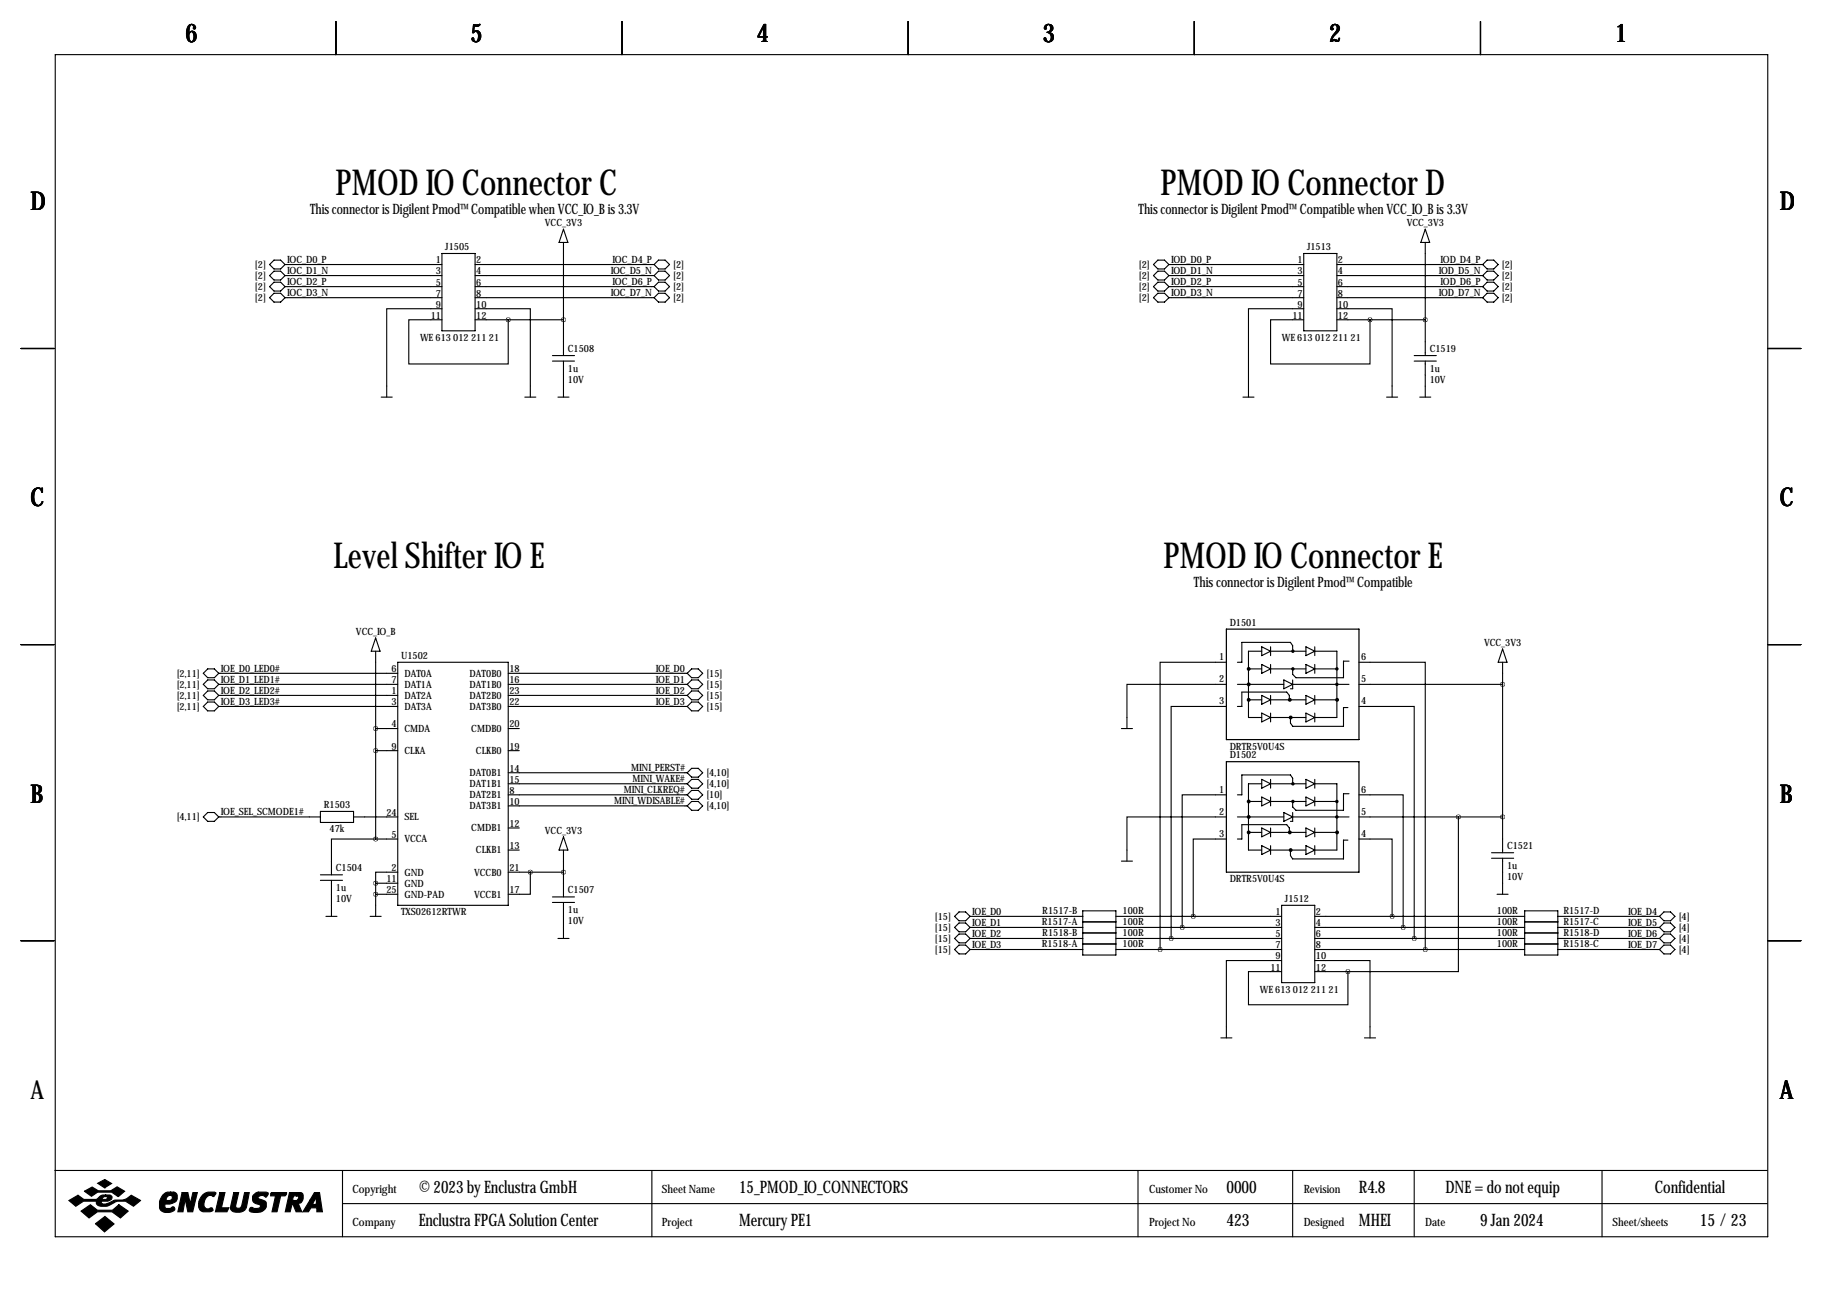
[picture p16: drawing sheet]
<svg xmlns="http://www.w3.org/2000/svg" width="419mm" height="297mm" viewBox="0 0 419 297" stroke-linecap="round" stroke-linejoin="round" font-family="sans-serif">
<defs><g id="words">
<g font-size="8.2">
<text x="77.1" y="44.8">PMOD IO Connector C</text>
<text x="266.8" y="44.8">PMOD IO Connector D</text>
<text x="76.7" y="130.7">Level Shifter IO E</text>
<text x="267.5" y="130.7">PMOD IO Connector E</text>
</g>
<g font-size="5.9">
<text x="42.7" y="9.8">6</text>
<text x="108.2" y="9.8">5</text>
<text x="174" y="9.8">4</text>
<text x="239.8" y="9.8">3</text>
<text x="305.6" y="9.8">2</text>
<text x="371.3" y="9.8">1</text>
<text x="7" y="48.4">D</text>
<text x="409.2" y="48.4">D</text>
<text x="7" y="116.4">C</text>
<text x="409.2" y="116.4">C</text>
<text x="7" y="184.5">B</text>
<text x="409.2" y="184.5">B</text>
<text x="7" y="252.6">A</text>
<text x="409.2" y="252.6">A</text>
</g>
<g font-size="4">
<text x="96.3" y="274.2">© 2023 by Enclustra GmbH</text>
<text x="169.9" y="274.2">15_PMOD_IO_CONNECTORS</text>
<text x="281.9" y="274.2">0000</text>
<text x="312.4" y="274.2">R4.8</text>
<text x="332.3" y="274.2">DNE = do not equip</text>
<text x="380.4" y="274.2">Confidential</text>
<text x="96.3" y="281.8">Enclustra FPGA Solution Center</text>
<text x="169.9" y="281.8">Mercury PE1</text>
<text x="281.9" y="281.8">423</text>
<text x="312.4" y="281.8">MHEI</text>
<text x="340.3" y="281.8">9 Jan 2024</text>
<text x="390.8" y="281.8">15 /23</text>
</g>
<g font-size="3.3">
<text x="71.3" y="49.1">This connector is Digilent Pmod™ Compatible when VCC_IO_B is 3.3V</text>
<text x="261.8" y="49.1">This connector is Digilent Pmod™ Compatible when VCC_IO_B is 3.3V</text>
<text x="274.5" y="135">This connector is Digilent Pmod™ Compatible</text>
</g>
<g font-size="2.6">
<text x="81" y="274.2">Copyright</text>
<text x="152.1" y="274.2">Sheet Name</text>
<text x="264.2" y="274.2">Customer No</text>
<text x="299.7" y="274.2">Revision</text>
<text x="81" y="281.8">Company</text>
<text x="152.1" y="281.8">Project</text>
<text x="264.2" y="281.8">Project No</text>
<text x="299.7" y="281.8">Designed</text>
<text x="327.7" y="281.8">Date</text>
<text x="370.7" y="281.8">Sheet/sheets</text>
</g>
<g font-size="2.3">
<text x="125.3" y="51.9">VCC_3V3</text>
<text x="323.4" y="51.9">VCC_3V3</text>
<text x="102.4" y="57.5">J1505</text>
<text x="300.5" y="57.5">J1513</text>
<text x="58.6" y="61.6">[2]</text>
<text x="58.6" y="64.1">[2]</text>
<text x="66" y="60.4">IOC_D0_P</text>
<text x="66" y="63">IOC_D1_N</text>
<text x="66" y="65.5">IOC_D2_P</text>
<text x="100.2" y="60.6">1</text>
<text x="100.2" y="63.1">3</text>
<text x="100.2" y="65.6">5</text>
<text x="109.5" y="60.6">2</text>
<text x="109.5" y="63.1">4</text>
<text x="109.5" y="65.6">6</text>
<text x="140.4" y="63">IOC_D5_N</text>
<text x="140.8" y="60.4">IOC_D4_P</text>
<text x="140.8" y="65.5">IOC_D6_P</text>
<text x="154.8" y="61.6">[2]</text>
<text x="154.8" y="64.1">[2]</text>
<text x="261.8" y="61.6">[2]</text>
<text x="261.8" y="64.1">[2]</text>
<text x="269.2" y="60.4">IOD_D0_P</text>
<text x="269.2" y="63">IOD_D1_N</text>
<text x="269.2" y="65.5">IOD_D2_P</text>
<text x="298.3" y="60.6">1</text>
<text x="298.3" y="63.1">3</text>
<text x="298.3" y="65.6">5</text>
<text x="307.6" y="60.6">2</text>
<text x="307.6" y="63.1">4</text>
<text x="307.6" y="65.6">6</text>
<text x="330.8" y="63">IOD_D5_N</text>
<text x="331.2" y="60.4">IOD_D4_P</text>
<text x="331.2" y="65.5">IOD_D6_P</text>
<text x="345.3" y="61.6">[2]</text>
<text x="345.3" y="64.1">[2]</text>
<text x="58.6" y="66.7">[2]</text>
<text x="58.6" y="69.2">[2]</text>
<text x="66" y="68">IOC_D3_N</text>
<text x="100.2" y="68.2">7</text>
<text x="100.2" y="70.7">9</text>
<text x="109.5" y="68.2">8</text>
<text x="109.5" y="70.7">10</text>
<text x="140.4" y="68">IOC_D7_N</text>
<text x="154.8" y="66.7">[2]</text>
<text x="154.8" y="69.2">[2]</text>
<text x="261.8" y="66.7">[2]</text>
<text x="261.8" y="69.2">[2]</text>
<text x="269.2" y="68">IOD_D3_N</text>
<text x="298.3" y="68.2">7</text>
<text x="298.3" y="70.7">9</text>
<text x="307.6" y="68.2">8</text>
<text x="307.6" y="70.7">10</text>
<text x="330.8" y="68">IOD_D7_N</text>
<text x="345.3" y="66.7">[2]</text>
<text x="345.3" y="69.2">[2]</text>
<text x="99" y="73.3">11</text>
<text x="109.5" y="73.3">12</text>
<text x="297.1" y="73.3">11</text>
<text x="307.6" y="73.3">12</text>
<text x="96.6" y="78.4">WE 613 012 211 21</text>
<text x="130.6" y="80.9">C1508</text>
<text x="294.7" y="78.4">WE 613 012 211 21</text>
<text x="328.7" y="80.9">C1519</text>
<text x="130.6" y="85.5">1u</text>
<text x="130.6" y="88">10V</text>
<text x="328.7" y="85.5">1u</text>
<text x="328.7" y="88">10V</text>
<text x="282.7" y="143.9">D1501</text>
<text x="81.8" y="145.9">VCC_IO_B</text>
<text x="341.2" y="148.4">VCC_3V3</text>
<text x="40.6" y="155.6">[2,11]</text>
<text x="50.8" y="154.4">IOE_D0_LED0#</text>
<text x="90" y="154.5">6</text>
<text x="92.2" y="151.5">U1502</text>
<text x="93" y="155.6">DAT0A</text>
<text x="107.9" y="155.6">DAT0B0</text>
<text x="117.1" y="154.5">18</text>
<text x="150.8" y="154.4">IOE_D0</text>
<text x="162.4" y="155.6">[15]</text>
<text x="280.3" y="151.8">1</text>
<text x="312.9" y="151.8">6</text>
<text x="40.6" y="158.1">[2,11]</text>
<text x="40.6" y="160.6">[2,11]</text>
<text x="50.8" y="156.9">IOE_D1_LED1#</text>
<text x="50.8" y="159.5">IOE_D2_LED2#</text>
<text x="90" y="157.1">7</text>
<text x="90" y="159.6">1</text>
<text x="93" y="158.1">DAT1A</text>
<text x="93" y="160.6">DAT2A</text>
<text x="107.9" y="158.1">DAT1B0</text>
<text x="107.9" y="160.6">DAT2B0</text>
<text x="117.1" y="157.1">16</text>
<text x="117.1" y="159.6">23</text>
<text x="150.8" y="156.9">IOE_D1</text>
<text x="150.8" y="159.5">IOE_D2</text>
<text x="162.4" y="158.1">[15]</text>
<text x="162.4" y="160.6">[15]</text>
<text x="280.3" y="156.8">2</text>
<text x="280.3" y="161.9">3</text>
<text x="312.9" y="156.8">5</text>
<text x="312.9" y="161.9">4</text>
<text x="40.6" y="163.2">[2,11]</text>
<text x="50.8" y="162">IOE_D3_LED3#</text>
<text x="90" y="162.2">3</text>
<text x="90" y="167.2">4</text>
<text x="93" y="163.2">DAT3A</text>
<text x="107.9" y="163.2">DAT3B0</text>
<text x="117.1" y="167.2">20</text>
<text x="117.1" y="162.2">22</text>
<text x="150.8" y="162">IOE_D3</text>
<text x="162.4" y="163.2">[15]</text>
<text x="90" y="172.3">9</text>
<text x="93" y="168.3">CMDA</text>
<text x="93" y="173.3">CLKA</text>
<text x="108.4" y="168.3">CMDB0</text>
<text x="109.4" y="173.3">CLKB0</text>
<text x="117.1" y="172.3">19</text>
<text x="282.7" y="172.3">DRTR5V0U4S</text>
<text x="107.9" y="178.4">DAT0B1</text>
<text x="117.1" y="177.4">14</text>
<text x="117.1" y="179.9">15</text>
<text x="145.1" y="177.3">MINI_PERST#</text>
<text x="145.4" y="179.8">MINI_WAKE#</text>
<text x="162.4" y="178.4">[4,10]</text>
<text x="282.7" y="174.4">D1502</text>
<text x="74.4" y="185.8">R1503</text>
<text x="107.9" y="181">DAT1B1</text>
<text x="107.9" y="183.5">DAT2B1</text>
<text x="117.1" y="182.5">8</text>
<text x="117.1" y="185">10</text>
<text x="141.2" y="184.9">MINI_WDISABLE#</text>
<text x="143.4" y="182.3">MINI_CLKREQ#</text>
<text x="162.4" y="181">[4,10]</text>
<text x="162.4" y="183.5">[10]</text>
<text x="280.3" y="182.2">1</text>
<text x="312.9" y="182.2">6</text>
<text x="40.6" y="188.6">[4,11]</text>
<text x="50.8" y="187.4">IOE_SEL_SCMODE1#</text>
<text x="75.8" y="191.4">47k</text>
<text x="88.8" y="187.6">24</text>
<text x="93" y="188.6">SEL</text>
<text x="107.9" y="186">DAT3B1</text>
<text x="108.4" y="191.1">CMDB1</text>
<text x="117.1" y="190.1">12</text>
<text x="125.3" y="191.6">VCC_3V3</text>
<text x="162.4" y="186">[4,10]</text>
<text x="280.3" y="187.3">2</text>
<text x="312.9" y="187.3">5</text>
<text x="90" y="192.6">5</text>
<text x="93" y="193.7">VCCA</text>
<text x="109.4" y="196.2">CLKB1</text>
<text x="117.1" y="195.2">13</text>
<text x="280.3" y="192.4">3</text>
<text x="312.9" y="192.4">4</text>
<text x="346.5" y="195.2">C1521</text>
<text x="77.2" y="200.3">C1504</text>
<text x="88.8" y="202.8">11</text>
<text x="90" y="200.3">2</text>
<text x="93" y="201.3">GND</text>
<text x="93" y="203.8">GND</text>
<text x="109" y="201.3">VCCB0</text>
<text x="117.1" y="200.3">21</text>
<text x="282.7" y="202.8">DRTR5V0U4S</text>
<text x="346.5" y="199.8">1u</text>
<text x="346.5" y="202.3">10V</text>
<text x="77.2" y="204.8">1u</text>
<text x="77.2" y="207.4">10V</text>
<text x="88.8" y="205.3">25</text>
<text x="93" y="206.4">GND-PAD</text>
<text x="109" y="206.4">VCCB1</text>
<text x="117.1" y="205.3">17</text>
<text x="130.6" y="205.3">C1507</text>
<text x="130.6" y="209.9">1u</text>
<text x="295.4" y="207.4">J1512</text>
<text x="92.2" y="210.4">TXS02612RTWR</text>
<text x="130.6" y="212.5">10V</text>
<text x="214.9" y="211.4">[15]</text>
<text x="214.9" y="214">[15]</text>
<text x="223.5" y="210.3">IOE_D0</text>
<text x="223.5" y="212.8">IOE_D1</text>
<text x="223.5" y="215.4">IOE_D2</text>
<text x="239.5" y="212.7">R1517-A</text>
<text x="239.6" y="215.3">R1518-B</text>
<text x="239.6" y="210.2">R1517-B</text>
<text x="258.1" y="215.3">100R</text>
<text x="258.1" y="212.7">100R</text>
<text x="258.1" y="210.2">100R</text>
<text x="293.2" y="210.4">1</text>
<text x="293.2" y="213">3</text>
<text x="293.2" y="215.5">5</text>
<text x="302.5" y="210.4">2</text>
<text x="302.5" y="213">4</text>
<text x="302.5" y="215.5">6</text>
<text x="344.1" y="215.3">100R</text>
<text x="344.1" y="210.2">100R</text>
<text x="344.1" y="212.7">100R</text>
<text x="359.4" y="215.3">R1518-D</text>
<text x="359.4" y="210.2">R1517-D</text>
<text x="359.4" y="212.7">R1517-C</text>
<text x="374.3" y="210.3">IOE_D4</text>
<text x="374.3" y="212.8">IOE_D5</text>
<text x="374.3" y="215.4">IOE_D6</text>
<text x="385.9" y="211.4">[4]</text>
<text x="385.9" y="214">[4]</text>
<text x="214.9" y="216.5">[15]</text>
<text x="214.9" y="219.1">[15]</text>
<text x="223.5" y="217.9">IOE_D3</text>
<text x="239.5" y="217.8">R1518-A</text>
<text x="258.1" y="217.8">100R</text>
<text x="293.2" y="218">7</text>
<text x="293.2" y="220.6">9</text>
<text x="302.5" y="218">8</text>
<text x="302.5" y="220.6">10</text>
<text x="344.1" y="217.8">100R</text>
<text x="359.4" y="217.8">R1518-C</text>
<text x="374.3" y="217.9">IOE_D7</text>
<text x="385.9" y="216.5">[4]</text>
<text x="385.9" y="219.1">[4]</text>
<text x="292" y="223.1">11</text>
<text x="302.5" y="223.1">12</text>
<text x="289.6" y="228.2">WE 613 012 211 21</text>
</g>
</g></defs>
<g fill="none" stroke="#000" stroke-width=".25">
<path d="M12.7 12.6h393.7v271.7h-393.7zM77.2 4.9v7.7M143 4.9v7.7M208.8 4.9v7.7M274.6 4.9v7.7M340.4 4.9v7.7M101.6 58.3h7.6v17.8h-7.6zM129.5 55.7v26M129.5 52.7l1.1 3h-2.1zM299.7 58.3h7.6v17.8h-7.6zM327.7 55.7v26M327.7 52.7l1 3h-2.1z"/>
<path d="M62 60.8l1-1h1.5l1 1-1 1h-1.5zM62 63.4l1-1.1h1.5l1 1.1-1 1h-1.5zM62 65.9l1-1h1.5l1 1-1 1h-1.5zM63 67.4h1.5l1 1-1 1.1h-1.5l-1-1.1zM65.5 60.8h36.1M65.5 63.4h36.1M65.5 65.9h36.1M65.5 68.4h36.1M101.6 71h-12.7v20.3M101.6 73.5h-7.6v10.2h22.8v-10.2M109.2 71h12.7v20.3M109.2 60.8h41.2"/>
<path d="M109.2 63.4h41.2M109.2 65.9h41.2M109.2 68.4h41.2M109.2 73.5h20.3M150.4 60.8l1-1h1.5l1 1-1 1h-1.5zM150.4 63.4l1-1.1h1.5l1 1.1-1 1h-1.5zM150.4 65.9l1-1h1.5l1 1-1 1h-1.5zM151.4 67.4h1.5l1 1-1 1.1h-1.5l-1-1.1zM265.2 60.8l1-1h1.5l1 1-1 1h-1.5zM265.2 63.4l1-1.1h1.5l1 1.1-1 1h-1.5zM265.2 65.9l1-1h1.5l1 1-1 1h-1.5zM265.2 68.4l1-1h1.5l1 1-1 1.1h-1.5z"/>
<path d="M268.7 60.8h31M268.7 63.4h31M268.7 65.9h31M268.7 68.4h31M299.7 71h-12.7v20.3M299.7 73.5h-7.6v10.2h22.9v-10.2M307.3 71h12.7v20.3M307.3 60.8h33.6M307.3 63.4h33.6M307.3 65.9h33.6M307.3 68.4h33.6M307.3 73.5h20.4"/>
<path d="M340.9 60.8l1-1h1.5l1 1-1 1h-1.5zM340.9 63.4l1-1.1h1.5l1 1.1-1 1h-1.5zM340.9 65.9l1-1h1.5l1 1-1 1h-1.5zM340.9 68.4l1-1h1.5l1 1-1 1.1h-1.5zM4.8 80.1h7.6M87.6 91.3h2.6M120.6 91.3h2.6M127 81.7h5.1M127 83h5.1M128.3 91.3h2.5M129.5 83v8.3M285.8 91.3h2.5"/>
<path d="M318.8 91.3h2.5M325.1 81.7h5.1M325.1 83h5.1M326.4 91.3h2.5M327.7 83v8.3M406.4 80.1h7.6M4.8 148.2h7.6M46.7 154.8l1.1-1h1.5l1 1-1 1h-1.5zM46.7 159.9l1.1-1h1.5l1 1-1 1h-1.5zM46.7 157.3l1.1-1h1.5l1 1-1 1.1h-1.5zM50.3 157.3h41.1M50.3 154.8h41.1"/>
<path d="M50.3 159.9h41.1M86.4 146.7l1 3h-2.1zM86.4 149.7v43.2M91.4 152.3h25.4v55.8h-25.4zM116.8 157.3h41.2M116.8 154.8h41.2M116.8 159.9h41.2M158 154.8l1-1h1.5l1 1-1 1h-1.5zM159 158.9h1.5l1 1-1 1h-1.5l-1-1zM159 156.3h1.5l1 1-1 1.1h-1.5l-1-1.1zM281.9 157.3h-22.8v10.2M281.9 152.3h-15.2v66"/>
<path d="M284.5 157.3h10.6M287 153.8h3.1M290.1 148.7l2 1-2 1zM290.1 152.8l2 1-2 1zM290.1 159.9l2 1-2 1zM290.1 149.7h-3.1v15.3h3.1M292.1 148.7v2M292.1 152.8v2M292.1 159.9v2M292.1 149.7h8.1M292.1 153.8h8.1M295.1 156.3l2.1 1-2.1 1.1z"/>
<path d="M297.2 149.7v-1.3l-.5-.7h-11.2v4.6h-1M297.2 156.3v2.1h-.5M297.2 157.3h12.9M300.2 148.7l2.1 1-2.1 1zM300.2 152.8l2.1 1-2.1 1zM300.2 159.9l2.1 1-2.1 1zM302.3 148.7v2M302.3 152.8v2M302.3 159.9v2M302.3 149.7h5v15.3h-5M302.3 153.8h5M310.1 152h-1.2v3.8h-11l-.7-.7v-1.3"/>
<path d="M312.4 152.3h15.3v66M312.4 157.3h33M345.4 149.2l1.1 3.1h-2.1zM345.4 152.3v43.7M406.4 148.2h7.6M46.7 162.4l1.1-1h1.5l1 1-1 1h-1.5zM50.3 162.4h41.1M86.4 167.5h5M86.4 172.6h5M116.8 162.4h41.2M116.8 167.5h2.6M116.8 172.6h2.6"/>
<path d="M116.8 177.7h41.2M158 162.4l1-1h1.5l1 1-1 1h-1.5zM159 176.6h1.5l1 1.1-1 1h-1.5l-1-1zM257.8 167.5h2.5M281.9 162.4h-12.7v53.4M287 160.9h3.1M290.1 163.9l2 1.1-2 1zM290.1 179.2l2 1-2 1zM292.1 163.9v2.1M292.1 179.2v2M292.1 160.9h8.1M292.1 165h8.1"/>
<path d="M296.4 160.9v-1l-.6-.8h-10.3v3.3h-1M300.2 163.9l2.1 1.1-2.1 1zM300.2 179.2l2.1 1-2.1 1zM302.3 163.9v2.1M302.3 179.2v2M302.3 160.9h5M309.9 162.7h-1v4.3h-11.7l-.5-.8v-1.2M312.4 162.4h12.7v53.4M46.7 187.8l1.1-1h1.5l1 1-1 1h-1.5zM50.3 187.8h23.4M73.7 186.5h7.6v2.6h-7.6zM81.3 187.8h10.1"/>
<path d="M86.4 192.9h-10.2v8.2M86.4 192.9h5M116.8 180.2h41.2M116.8 195.4h2.6M116.8 182.7h41.2M116.8 190.4h2.6M116.8 185.3h41.2M129.5 192.4l1.1 3h-2.1zM129.5 195.4v10.8M158 185.3l1-1h1.5l1 1-1 1h-1.5zM158 180.2l1-1h1.5l1 1-1 1h-1.5zM159 181.7h1.5l1 1-1 1.1h-1.5l-1-1.1z"/>
<path d="M257.8 198h2.5M281.9 187.8h-22.8v10.2M281.9 192.9h-7.6v17.8M281.9 182.7h-10.1v30.5M284.5 187.8h10.6M287 184.3h3.1M287 191.4h3.1M290.1 183.2l2 1.1-2 1zM290.1 190.4l2 1-2 1zM290.1 194.4l2 1-2 1.1zM290.1 180.2h-3.1v15.2h3.1M292.1 183.2v2.1"/>
<path d="M292.1 190.4v2M292.1 194.4v2.1M292.1 180.2h8.1M292.1 184.3h8.1M292.1 191.4h8.1M292.1 195.4h8.1M295.1 186.8l2.1 1-2.1 1zM296.4 191.4v-1l-.6-.8h-10.3v3.3h-1M297.2 180.2v-1.3l-.5-.7h-11.2v4.5h-1M297.2 186.8v2h-.5M297.2 187.8h12.9M300.2 183.2l2.1 1.1-2.1 1z"/>
<path d="M300.2 190.4l2.1 1-2.1 1zM300.2 194.4l2.1 1-2.1 1.1zM302.3 183.2v2.1M302.3 190.4v2M302.3 194.4v2.1M302.3 180.2h5v15.2h-5M302.3 184.3h5M302.3 191.4h5M309.9 193.2h-1v4.3h-11.7l-.5-.8v-1.3M310.1 182.5h-1.2v3.8h-11l-.7-.8v-1.2M312.4 192.9h7.6v17.8M312.4 182.7h10.2v30.5"/>
<path d="M312.4 187.8h33M335.3 187.8v35.6h-25.4M342.9 196h5.1M342.9 197.3h5.1M345.4 197.3v8.3M4.8 216.3h7.6M73.7 201.1h5M73.7 202.4h5M74.9 210.7h2.6M76.2 202.4v8.3M85.1 210.7h2.5M86.4 205.6h5"/>
<path d="M86.4 203.1h5M86.4 203.1v7.6M91.4 200.5h-5v2.6M116.8 200.5h12.7M121.9 200.5v5.1h-5.1M127 206.2h5.1M127 207.5h5.1M128.3 215.8h2.5M129.5 207.5v8.3M219.5 210.7l1-1h1.5l1 1-1 1h-1.5zM219.5 213.2l1-1h1.5l1 1-1 1h-1.5zM219.5 215.8l1-1.1h1.5l1 1.1-1 1h-1.5z"/>
<path d="M219.5 218.3l1-1h1.5l1 1-1 1h-1.5zM223 210.7h25.9M223 213.2h25.9M223 215.8h25.9M223 218.3h25.9M248.9 209.4h7.6v10.2h-7.6zM248.9 217h7.6M248.9 214.5h7.6M248.9 211.9h7.6M256.5 210.7h38.1M256.5 213.2h38.1M256.5 215.8h38.1"/>
<path d="M256.5 218.3h38.1M294.6 208.1h7.7v17.8h-7.7zM302.3 210.7h48.2M302.3 213.2h48.2M302.3 215.8h48.2M302.3 218.3h48.2M344.2 205.6h2.5M350.5 217h7.6M350.5 209.4h7.6v10.2h-7.6zM350.5 214.5h7.6M350.5 211.9h7.6M358.1 210.7h23.4"/>
<path d="M358.1 213.2h23.4M358.1 215.8h23.4M358.1 218.3h23.4M381.5 210.7l1-1h1.5l1.1 1-1.1 1h-1.5zM381.5 213.2l1-1h1.5l1.1 1-1.1 1h-1.5zM381.5 215.8l1-1.1h1.5l1.1 1.1-1.1 1h-1.5zM381.5 218.3l1-1h1.5l1.1 1-1.1 1h-1.5zM406.4 216.3h7.6M280.7 238.6h2.5M294.6 220.8h-12.7v17.8M294.6 223.4h-7.6v7.6h22.9v-7.6M302.3 220.8h12.7v17.8"/>
<path d="M302.3 223.4h7.6M313.7 238.6h2.5M12.6 269.1h393.7M78.7 269.1v15.2M78.7 276.7h327.6M149.9 269.1v15.2M261.6 269.1v15.2M297.2 269.1v15.2M325.1 269.1v15.2M368.3 269.1v15.2"/>
</g>
<g fill="#000" stroke="#000" stroke-width=".25">
<path d="M15.8 276l2.1-1.2 1.4 1h2.8l.3-.2a1.77 1.77 0 0 1 1.9-.9v.4l-.6 .2-.2 .5h.9l.3-.6-.4-.1v-.4h.9a.59 .59 0 0 1 .6 .7l-.2 .4-.8 .4h-1.4l-.1 .1 .1 .4a3.2 3.2 0 0 0 2.7-.7l.3-.1a4 4 0 0 0 3.8-1.1l2.1 1.2-1.6 1.3a4 4 0 0 0-5.5-.2 2.66 2.66 0 0 1-2.9-.2l-.1-.7h-3l-1.8 1.1zM19.4 273.9l1.8-1 1.4 .9h2.9l1.4-.9 1.8 1-1.5 1.2-1.5-1h-3.2l-1.5 .9zM22.5 272l1.6-.8 1.6 .9-1.6 1zM18.6 278.4l2.2-1.4 1.6 1.2h3.5l1.4-1.2 2.2 1.4-1.8 1.6-1.9-1.4h-3.4l-1.9 1.4zM37.4 274.7a1.75 1.75 0 0 1 1.8-.6v.7a.82 .82 0 0 0-.8 1.2h.6a.6 .6 0 0 0 .6-.5 .6 .6 0 0 0-.4-.7v-.7h.8l.5 .3a1.61 1.61 0 0 1 0 1.7 1.61 1.61 0 0 1-1.5 .7h-1v.9l.2 .1h.9l.7-.4 .4 .4a1.06 1.06 0 0 1-1.3 1 1.82 1.82 0 0 1-2.2-1.1 3.5 3.5 0 0 1 .7-3zM41.9 274.2h1.3l.5 2.6 .6-2.6h1.1l-1.1 4.4h-1.1l-.6-2.9-.5 2.9h-1.2zM46.7 274.6a2.78 2.78 0 0 1 2.9-.4l-.4 .9a1.32 1.32 0 0 0-2.1 .8l-.2 .8a.98 .98 0 0 0 1.1 1.2 .55 .55 0 0 1 .6-.2 .55 .55 0 0 1 .4 .6l-.7 .3-1.8-.1a1.79 1.79 0 0 1-.8-2.3zM50.5 274.2h1.2l-.8 3.5h1.7l-.4 .9h-2.7zM53.7 274.2h1.2l-.7 3.1a.73 .73 0 0 0 .7 .5 .73 .73 0 0 0 .7-.6l.6-3h1.1l-.7 3.4a2.28 2.28 0 0 1-3.6 .4v-.4zM58.3 274.7l.8-.6h2.1l.5 .2v.2l-.6 .7a.96 .96 0 0 0-1-.4 .96 .96 0 0 0-.8 .6l1.7 .8a1.71 1.71 0 0 1-.1 1.8 1.71 1.71 0 0 1-1.7 .8l-1.4-.2a.51 .51 0 0 1-.4-.7 .51 .51 0 0 1 .8-.2l1 .1a.52 .52 0 0 0 .6-.2 .52 .52 0 0 0-.2-.7 1.39 1.39 0 0 1-1.4-.6 1.39 1.39 0 0 1 .1-1.6zM62.2 274.4l.2-.2h3.5l-.1 .4-.3 .3h-1l-.8 3.7h-1.2l.8-3.7h-1.1zM66.5 274.2h1.7v.7h-.7l-.2 1.1h.9l.3-.3a.44 .44 0 0 0 .1-.5 .44 .44 0 0 0-.4-.3v-.7h1l.3 .2 .2 .3v.9a1.03 1.03 0 0 1-1.2 1l.9 2h-1.3l-.8-1.8h-.1l-.5 1.8h-1.1z"/>
<path d="M72.3 274.2h1.2l.6 4.4h-1.3v-.9h-1.3l-.6 .9h-1.3l1.7-2.7h1l-.4 .8 .2 .2h.4l.2-.2v-1.5l-.4 .7h-1zM21.9 281.3l2.2-1.6 2.1 1.7-2.2 1.8z"/>
</g>
<path d="M281.9 144.6h30.5v25.4h-30.5zM281.9 175.1h30.5v25.4h-30.5z" fill="none" stroke="#000" stroke-width=".28"/>
<g fill="none" stroke="#000" stroke-width=".38">
<circle cx="287.1" cy="157.3" r=".25"/>
<circle cx="287.1" cy="153.8" r=".25"/>
<circle cx="297.2" cy="153.8" r=".2"/>
<circle cx="297.2" cy="149.7" r=".2"/>
<circle cx="307.3" cy="153.8" r=".2"/>
<circle cx="307.3" cy="157.3" r=".2"/>
<circle cx="287.1" cy="160.9" r=".25"/>
<circle cx="296.5" cy="160.9" r=".25"/>
<circle cx="296.7" cy="165" r=".25"/>
<circle cx="307.4" cy="160.9" r=".25"/>
<circle cx="287.1" cy="184.3" r=".25"/>
<circle cx="287.1" cy="191.4" r=".25"/>
<circle cx="287.1" cy="187.8" r=".25"/>
<circle cx="296.5" cy="191.4" r=".25"/>
<circle cx="296.7" cy="195.4" r=".25"/>
<circle cx="297.2" cy="184.3" r=".2"/>
<circle cx="297.2" cy="180.2" r=".2"/>
<circle cx="307.3" cy="184.3" r=".2"/>
<circle cx="307.3" cy="187.8" r=".2"/>
<circle cx="307.4" cy="191.4" r=".25"/>
</g>
<g fill="#000">
<circle cx="307.3" cy="157.3" r=".19"/>
<circle cx="307.3" cy="187.8" r=".19"/>
</g>
<path d="M320 210.7a.05 .05 0 0 0 .1 0 .05 .05 0 0 0-.1 0zM322.5 213.2a.05 .05 0 0 0 .1 0 .05 .05 0 0 0-.1 0zM274.3 210.7a.05 .05 0 0 0 .1 0 .05 .05 0 0 0-.1 0zM345.4 157.3a.05 .05 0 0 0 .1 0 .05 .05 0 0 0-.1 0zM345.4 187.8a.05 .05 0 0 0 .1 0 .05 .05 0 0 0-.1 0zM271.7 213.2a.05 .05 0 0 0 .1 0 .05 .05 0 0 0-.1 0zM269.2 215.8a.05 .05 0 0 0 .1 0 .05 .05 0 0 0-.1 0zM335.2 187.8a.05 .05 0 0 0 .1 0 .05 .05 0 0 0-.1 0zM121.9 200.5a.05 .05 0 0 0 .1 0 .05 .05 0 0 0-.1 0zM129.5 200.5a.05 .05 0 0 0 .1 0 .05 .05 0 0 0-.1 0zM86.3 205.6a.05 .05 0 0 0 .1 0 .05 .05 0 0 0-.1 0zM86.3 203.1a.05 .05 0 0 0 .1 0 .05 .05 0 0 0-.1 0zM86.3 167.5a.05 .05 0 0 0 .1 0 .05 .05 0 0 0-.1 0zM86.3 172.6a.05 .05 0 0 0 .1 0 .05 .05 0 0 0-.1 0zM129.5 73.5a.05 .05 0 0 0 .1 0 .05 .05 0 0 0-.1 0zM327.6 73.5a.05 .05 0 0 0 .1 0 .05 .05 0 0 0-.1 0zM325.1 215.8a.05 .05 0 0 0 .1 0 .05 .05 0 0 0-.1 0zM327.6 218.3a.05 .05 0 0 0 .1 0 .05 .05 0 0 0-.1 0zM86.3 192.9a.05 .05 0 0 0 .1 0 .05 .05 0 0 0-.1 0zM116.8 73.5a.05 .05 0 0 0 .1 0 .05 .05 0 0 0-.1 0zM314.9 73.5a.05 .05 0 0 0 .1 0 .05 .05 0 0 0-.1 0zM309.8 223.4a.05 .05 0 0 0 .1 0 .05 .05 0 0 0-.1 0z" fill="#000" stroke="#000" stroke-width="1"/>
<use href="#words"/>
</svg>
